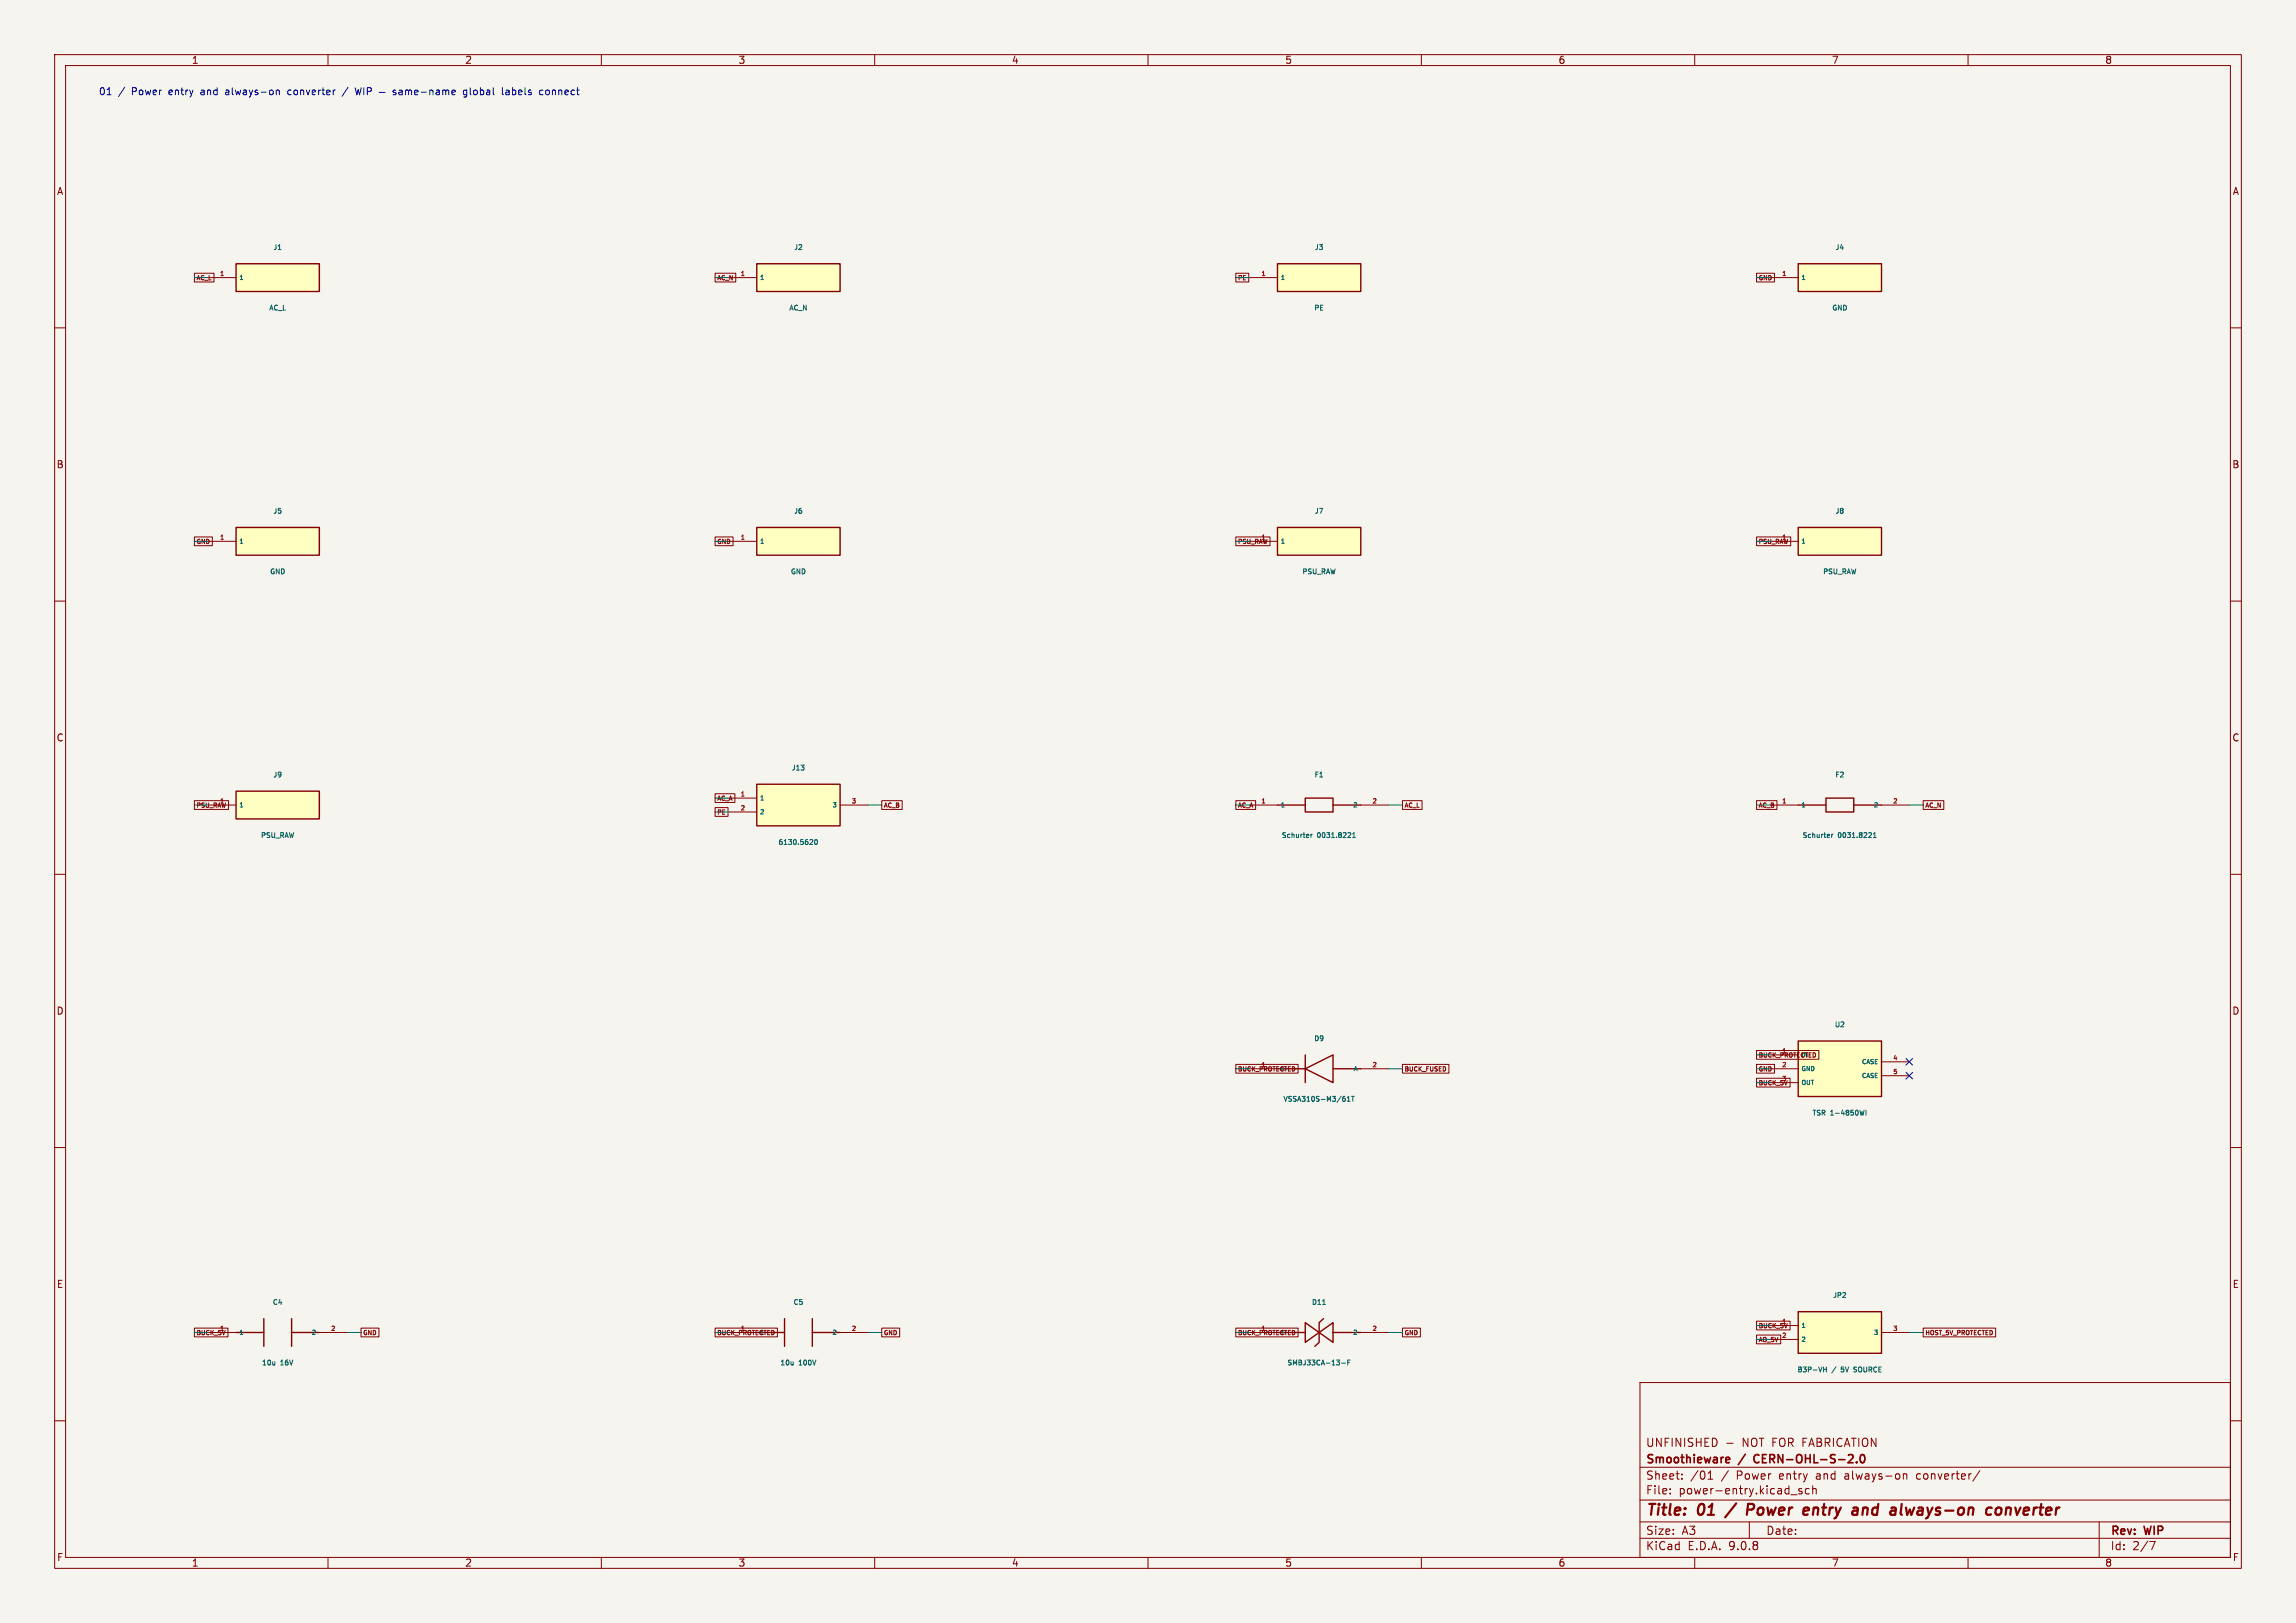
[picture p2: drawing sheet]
<svg xmlns="http://www.w3.org/2000/svg" width="420mm" height="297mm" viewBox="0 0 420 297" stroke-linecap="round" stroke-linejoin="round" font-family="sans-serif">
<defs><g id="words">
<g font-size="2.8" fill="#840000">
<text x="301" y="277.9">Title:</text>
<text x="310.6" y="277.9">01</text>
<text x="321.2" y="277.9">Power</text>
<text x="332.4" y="277.9">entry</text>
<text x="342.1" y="277.9">and</text>
<text x="349.9" y="277.9">always-on</text>
<text x="368.2" y="277.9">converter</text>
</g>
<g font-size="2.1" fill="#840000">
<text x="301" y="268.2">Smoothieware</text>
<text x="301" y="265">UNFINISHED</text>
<text x="318.2" y="268.2">/</text>
<text x="318.7" y="265">NOT FOR FABRICATION</text>
<text x="321.5" y="268.2">CERN-OHL-S-2.0</text>
<text x="301" y="273.7">File:</text>
<text x="301" y="271">Sheet:</text>
<text x="307.1" y="273.7">power-entry.kicad_sch</text>
<text x="309.2" y="271">/01</text>
<text x="314.9" y="271">/</text>
<text x="317.8" y="271">Power</text>
<text x="325.8" y="271">entry</text>
<text x="332.6" y="271">and</text>
<text x="338" y="271">always-on</text>
<text x="351.3" y="271">converter/</text>
<text x="301" y="281.1">Size:</text>
<text x="307.6" y="281.1">A3</text>
<text x="323" y="281.1">Date:</text>
<text x="386" y="281.3">Rev:</text>
<text x="392.4" y="281.3">WIP</text>
<text x="301" y="283.9">KiCad</text>
<text x="308.7" y="283.9">E.D.A.</text>
<text x="316.3" y="283.9">9.0.8</text>
<text x="386" y="283.9">Id:</text>
<text x="390.1" y="283.9">2/7</text>
</g>
<g font-size="1.8" fill="#840000">
<text x="35" y="11.9">1</text>
<text x="85" y="11.9">2</text>
<text x="135" y="11.9">3</text>
<text x="185" y="11.9">4</text>
<text x="235" y="11.9">5</text>
<text x="285" y="11.9">6</text>
<text x="335" y="11.9">7</text>
<text x="385" y="11.9">8</text>
<text x="10.3" y="35.9">A</text>
<text x="408.3" y="35.9">A</text>
<text x="10.3" y="85.9">B</text>
<text x="408.2" y="85.9">B</text>
<text x="10.3" y="135.9">C</text>
<text x="408.2" y="135.9">C</text>
<text x="10.3" y="185.9">D</text>
<text x="408.2" y="185.9">D</text>
<text x="10.3" y="235.9">E</text>
<text x="408.3" y="235.9">E</text>
<text x="10.3" y="285.9">F</text>
<text x="35" y="286.9">1</text>
<text x="85" y="286.9">2</text>
<text x="135" y="286.9">3</text>
<text x="185" y="286.9">4</text>
<text x="235" y="286.9">5</text>
<text x="285" y="286.9">6</text>
<text x="335" y="286.9">7</text>
<text x="385" y="286.9">8</text>
<text x="408.3" y="285.9">F</text>
</g>
<g font-size="1.8" fill="#0000c2">
<text x="18" y="17.6">01</text>
<text x="21.7" y="17.6">/</text>
<text x="24.2" y="17.6">Power</text>
<text x="31.2" y="17.6">entry</text>
<text x="37.2" y="17.6">and</text>
<text x="41.9" y="17.6">always-on</text>
<text x="53.5" y="17.6">converter</text>
<text x="86.6" y="17.6">global</text>
<text x="93.8" y="17.6">labels</text>
<text x="100.9" y="17.6">connect</text>
</g>
<g font-size="1.3" fill="#006464">
<text x="49.9" y="45.9">J1</text>
<text x="145.1" y="45.9">J2</text>
<text x="240.4" y="45.9">J3</text>
<text x="335.6" y="45.9">J4</text>
<text x="49.1" y="57">AC_L</text>
<text x="144.3" y="57">AC_N</text>
<text x="240.3" y="57">PE</text>
<text x="335" y="57">GND</text>
<text x="49.9" y="94.2">J5</text>
<text x="145.1" y="94.2">J6</text>
<text x="240.4" y="94.2">J7</text>
<text x="335.6" y="94.2">J8</text>
<text x="49.3" y="105.3">GND</text>
<text x="144.5" y="105.3">GND</text>
<text x="238.1" y="105.3">PSU_RAW</text>
<text x="333.4" y="105.3">PSU_RAW</text>
<text x="49.9" y="142.5">J9</text>
<text x="144.7" y="141.2">J13</text>
<text x="240.3" y="142.5">F1</text>
<text x="335.6" y="142.5">F2</text>
<text x="47.6" y="153.5">PSU_RAW</text>
<text x="142.3" y="154.8">6130.5620</text>
<text x="234.3" y="153.5">Schurter</text>
<text x="241" y="153.5">0031.8221</text>
<text x="329.6" y="153.5">Schurter</text>
<text x="336.2" y="153.5">0031.8221</text>
<text x="240.3" y="190.7">D9</text>
<text x="335.5" y="188.2">U2</text>
<text x="234.6" y="201.8">VSSA310S-M3/61T</text>
<text x="331.4" y="204.3">TSR</text>
<text x="334.8" y="204.3">1-4850WI</text>
<text x="49.8" y="239">C4</text>
<text x="145" y="239">C5</text>
<text x="239.9" y="239">D11</text>
<text x="335.2" y="237.7">JP2</text>
<text x="47.8" y="250.1">10u</text>
<text x="51.3" y="250.1">16V</text>
<text x="142.6" y="250.1">10u</text>
<text x="146.1" y="250.1">100V</text>
<text x="235.4" y="250.1">SMBJ33CA-13-F</text>
<text x="328.7" y="251.3">B3P-VH</text>
<text x="335.1" y="251.3">/</text>
<text x="337" y="251.3">5V</text>
<text x="339.6" y="251.3">SOURCE</text>
</g>
<g font-size="1.1" fill="#840000">
<text x="35.9" y="51.5">AC_L</text>
<text x="131.1" y="51.5">AC_N</text>
<text x="226.4" y="51.5">PE</text>
<text x="321.6" y="51.5">GND</text>
<text x="35.9" y="99.7">GND</text>
<text x="131.1" y="99.7">GND</text>
<text x="226.4" y="99.7">PSU_RAW</text>
<text x="321.6" y="99.7">PSU_RAW</text>
<text x="35.9" y="148">PSU_RAW</text>
<text x="131.1" y="146.7">AC_A</text>
<text x="131.1" y="149.3">PE</text>
<text x="161.6" y="148">AC_B</text>
<text x="226.4" y="148">AC_A</text>
<text x="256.8" y="148">AC_L</text>
<text x="321.6" y="148">AC_B</text>
<text x="352.1" y="148">AC_N</text>
<text x="226.4" y="196.3">BUCK_PROTECTED</text>
<text x="230.6" y="195.3">1</text>
<text x="234.2" y="196.2">K</text>
<text x="256.8" y="196.3">BUCK_FUSED</text>
<text x="321.6" y="196.3">GND</text>
<text x="321.6" y="193.7">BUCK_PROTECTED</text>
<text x="325.9" y="192.8">1</text>
<text x="325.9" y="197.9">3</text>
<text x="329.4" y="193.7">IN</text>
<text x="321.6" y="198.8">BUCK_5V</text>
<text x="35.9" y="244.5">BUCK_5V</text>
<text x="40.1" y="243.6">1</text>
<text x="66.3" y="244.5">GND</text>
<text x="131.1" y="244.5">BUCK_PROTECTED</text>
<text x="135.4" y="243.6">1</text>
<text x="138.9" y="244.5">1</text>
<text x="161.6" y="244.5">GND</text>
<text x="226.4" y="244.5">BUCK_PROTECTED</text>
<text x="230.6" y="243.6">1</text>
<text x="234.2" y="244.5">1</text>
<text x="256.8" y="244.5">GND</text>
<text x="321.6" y="243.3">BUCK_5V</text>
<text x="321.6" y="245.8">AO_5V</text>
<text x="325.9" y="242.3">1</text>
<text x="352.1" y="244.5">HOST_5V_PROTECTED</text>
</g>
<g font-size="1.1" fill="#a90000">
<text x="40.1" y="50.5">1</text>
<text x="135.4" y="50.5">1</text>
<text x="230.6" y="50.5">1</text>
<text x="325.9" y="50.5">1</text>
<text x="40.1" y="98.8">1</text>
<text x="135.4" y="98.8">1</text>
<text x="230.6" y="98.8">1</text>
<text x="325.9" y="98.8">1</text>
<text x="40.1" y="147.1">1</text>
<text x="135.4" y="145.8">1</text>
<text x="135.4" y="148.3">2</text>
<text x="155.7" y="147.1">3</text>
<text x="230.6" y="147.1">1</text>
<text x="250.9" y="147.1">2</text>
<text x="325.9" y="147.1">1</text>
<text x="346.2" y="147.1">2</text>
<text x="250.9" y="195.3">2</text>
<text x="325.9" y="195.3">2</text>
<text x="346.2" y="194.1">4</text>
<text x="346.2" y="196.6">5</text>
<text x="60.4" y="243.6">2</text>
<text x="155.7" y="243.6">2</text>
<text x="250.9" y="243.6">2</text>
<text x="325.9" y="244.9">2</text>
<text x="346.2" y="243.6">3</text>
</g>
<g font-size="1.1" fill="#006464">
<text x="43.7" y="51.4">1</text>
<text x="138.9" y="51.4">1</text>
<text x="234.2" y="51.4">1</text>
<text x="329.4" y="51.4">1</text>
<text x="43.7" y="99.7">1</text>
<text x="138.9" y="99.7">1</text>
<text x="234.2" y="99.7">1</text>
<text x="329.4" y="99.7">1</text>
<text x="43.7" y="147.9">1</text>
<text x="138.9" y="146.7">1</text>
<text x="138.9" y="149.2">2</text>
<text x="152.1" y="147.9">3</text>
<text x="234.2" y="147.9">1</text>
<text x="247.4" y="147.9">2</text>
<text x="329.4" y="147.9">1</text>
<text x="342.6" y="147.9">2</text>
<text x="247.4" y="196.2">A</text>
<text x="329.4" y="196.2">GND</text>
<text x="340.4" y="194.9">CASE</text>
<text x="340.4" y="197.5">CASE</text>
<text x="329.4" y="198.7">OUT</text>
<text x="43.7" y="244.5">1</text>
<text x="56.9" y="244.5">2</text>
<text x="152.1" y="244.5">2</text>
<text x="247.4" y="244.5">2</text>
<text x="329.4" y="243.2">1</text>
<text x="329.4" y="245.7">2</text>
<text x="342.6" y="244.5">3</text>
</g>
</g></defs>
<path d="M0 0h420v297h-420z" fill="#f5f4ef" stroke="#f5f4ef" stroke-width=".18"/>
<g fill="none" stroke="#840000" stroke-width=".18">
<path d="M10 10h400v277h-400zM12 12h396v273h-396zM60 10v2M110 10v2M160 10v2M210 10v2M260 10v2M310 10v2M360 10v2M10 60h2M408 60h2M10 110h2"/>
<path d="M408 110h2M10 160h2M408 160h2M10 210h2M408 210h2M38.1 243.8h5.1M58.4 243.8h5.1M300 253h108v32h-108zM10 260h2M300 278.5h108M300 274.5h108M300 268.5h108"/>
<path d="M305.5 273.2v.2M305.5 272.5v.1M307.7 270.5v.2M307.7 269.8v.1M312.4 270.7h.9M312.4 269.6l.5-.4v1.5M315.9 264.1h1.1M320 278.5v3M327.6 273.5h1.1M329.6 272.5l-.4-.1-.2 .2 .1 .2 .5 .2v.3h-.6M330.9 272.5l-.4-.1-.3 .3v.4l.2 .2h.5M331.6 272.5l.2-.1 .4 .1v.9"/>
<path d="M331.6 271.9v1.5M348.2 269.7v1M348.2 269.8l.2-.1 .3 .1 .1 .9M350.7 269.8v.7M362.2 269.1l-1.3 1.9M384 278.5v6.5M408 260h2M60 285v2M110 285v2M160 285v2M210 285v2M260 285v2"/>
<path d="M300 281.5h108M310 285v2M360 285v2M393.2 282.1h1l-.6 1.5"/>
</g>
<path d="M317.6 275.1l-2 2.6M320.5 275.2h-.7l-.3 2M320.6 276.2l-1 .1M330.6 275.9l.2 .1 .1 .3-1 .2M340.8 275.9l-.1 1.3M341.4 275.9l-.6 .2M348.6 275.9l.3 1.3 .5-.9M365.2 276.1a.52 .52 0 0 1 .5-.2 .52 .52 0 0 1 .4 .4l-.1 .5a.55 .55 0 0 1-.5 .4 .55 .55 0 0 1-.5-.4zM367 275.9l-.1 1.3M367.6 275.9l-.6 .2" fill="none" stroke="#840000" stroke-width=".4"/>
<path d="M315.9 266.7l.4 .1 .1 .2-.7 .2M316.3 267.6l-.4 .1M321 266.4l-.2 .4 .2 .7M338 267.7h1M338.9 266.3v.5M339.6 267.5v.2M340.4 266.3l.2-.1a.8 .8 0 0 1 .5 .7 .8 .8 0 0 1-.5 .8l-.2-.2-.1-.4z" fill="none" stroke="#840000" stroke-width=".3"/>
<path d="M43.2 243.8h5.1M48.3 241.3v5.1M53.3 243.8h5.1M53.3 241.3v5.1" fill="none" stroke="#840000" stroke-width=".25"/>
<path d="M50.3 249.2v.6M50.3 249.7h-.1" fill="none" stroke="#006464" stroke-width=".18"/>
<path d="M328.9 240h15.3v7.6h-15.3z" fill="#ffffc2"/>
<path d="M328.9 240h15.3v7.6h-15.3z" fill="none" stroke="#840000" stroke-width=".25"/>
<path d="M323.8 242.6h5.1M323.8 245.1h5.1M344.2 243.8h5" fill="none" stroke="#840000" stroke-width=".18"/>
<path d="M333.6 250.2v.9M333.6 250.6h.5M334.1 250.2v.9M339.1 251l.3 .1M339.3 250.2l-.2 .1 .2 .3" fill="none" stroke="#006464" stroke-width=".18"/>
<path d="M328.9 190.5h15.3v10.2h-15.3z" fill="#ffffc2"/>
<g fill="none" stroke="#840000" stroke-width=".25">
<path d="M328.9 147.3h5.1M334 146.1h5.1v2.5h-5.1zM339.1 147.3h5.1M233.7 195.6h5.1M238.8 195.6l5-2.6v5.1zM238.8 193v5.1M243.8 195.6h5.1M328.9 190.5h15.3v10.2h-15.3zM233.7 243.8h5.1M238.8 242l2.5 1.8-2.5 1.8zM241.3 243.8l2.5-1.8v3.6zM242.1 241.3l-.8 .7v3.6l-.8 .8"/>
<path d="M243.8 243.8h5.1"/>
</g>
<path d="M323.8 147.3h5.1M344.2 147.3h5M228.6 195.6h5.1M248.9 195.6h5.1M323.8 193h5.1M323.8 195.6h5.1M323.8 198.1h5.1M344.2 194.3h5M344.2 196.9h5M228.6 243.8h5.1M248.9 243.8h5.1" fill="none" stroke="#840000" stroke-width=".18"/>
<g fill="none" stroke="#006464" stroke-width=".18">
<path d="M335.1 152.7v.6M335.3 152.7l-.2 .1M341.8 153.3h.5M342.3 152.5v.3M342.7 153.3h.5M342.7 152.6l.2-.2v.9M245.8 200.6h.2M245.9 201l.2 .1-.2 .4M246.4 201.5h.6M246.4 200.9l.3-.3v.9M247.2 200.6h.5M247.5 200.6v.9"/>
<path d="M341 203.2l-.2 .9-.2-.7-.2 .7M341.3 203.2v.9M241.9 238.7h.5M245.4 249.4h.7M246.5 249.3h.3M247 248.9h-.5v.9"/>
</g>
<path d="M138.4 96.5h15.3v5.1h-15.3z" fill="#ffffc2"/>
<path d="M138.4 96.5h15.3v5.1h-15.3z" fill="none" stroke="#840000" stroke-width=".25"/>
<path d="M133.3 99.1h5.1" fill="none" stroke="#840000" stroke-width=".18"/>
<path d="M138.4 48.3h15.3v5h-15.3z" fill="#ffffc2"/>
<path d="M138.4 48.3h15.3v5h-15.3zM233.7 147.3h5.1M238.8 146.1h5v2.5h-5zM243.8 147.3h5.1" fill="none" stroke="#840000" stroke-width=".25"/>
<path d="M133.3 50.8h5.1M228.6 147.3h5.1M248.9 147.3h5.1" fill="none" stroke="#840000" stroke-width=".18"/>
<path d="M239.8 152.7v.6M240.1 152.7l-.3 .1M246.5 153.3h.6M247 152.5v.3M247.4 153.3h.5M247.4 152.6l.3-.2v.9" fill="none" stroke="#006464" stroke-width=".18"/>
<path d="M138.4 143.5h15.3v7.6h-15.3z" fill="#ffffc2"/>
<path d="M138.4 143.5h15.3v7.6h-15.3z" fill="none" stroke="#840000" stroke-width=".25"/>
<path d="M133.3 146.1h5.1M133.3 148.6h5.1M153.7 147.3h5" fill="none" stroke="#840000" stroke-width=".18"/>
<path d="M148.6 153.7v.3l-.5 .5h.6M149.1 153.7l.1-.1a.44 .44 0 0 1 .3 .5 .44 .44 0 0 1-.4 .4l-.1-.3z" fill="none" stroke="#006464" stroke-width=".18"/>
<path d="M43.2 144.8h15.2v5.1h-15.2z" fill="#ffffc2"/>
<path d="M43.2 144.8h15.2v5.1h-15.2z" fill="none" stroke="#840000" stroke-width=".25"/>
<path d="M38.1 147.3h5.1" fill="none" stroke="#840000" stroke-width=".18"/>
<path d="M43.2 96.5h15.2v5.1h-15.2z" fill="#ffffc2"/>
<path d="M43.2 96.5h15.2v5.1h-15.2zM138.4 243.8h5.1M143.5 241.3v5.1M148.6 243.8h5.1M148.6 241.3v5.1" fill="none" stroke="#840000" stroke-width=".25"/>
<path d="M38.1 99.1h5.1M133.3 243.8h5.1M153.7 243.8h5" fill="none" stroke="#840000" stroke-width=".18"/>
<path d="M145.1 249.2v.6M145.1 249.7h-.1" fill="none" stroke="#006464" stroke-width=".18"/>
<path d="M43.2 48.3h15.2v5h-15.2z" fill="#ffffc2"/>
<path d="M43.2 48.3h15.2v5h-15.2z" fill="none" stroke="#840000" stroke-width=".25"/>
<path d="M38.1 50.8h5.1" fill="none" stroke="#840000" stroke-width=".18"/>
<path d="M233.7 96.5h15.2v5.1h-15.2z" fill="#ffffc2"/>
<path d="M233.7 96.5h15.2v5.1h-15.2z" fill="none" stroke="#840000" stroke-width=".25"/>
<path d="M228.6 99.1h5.1" fill="none" stroke="#840000" stroke-width=".18"/>
<path d="M233.7 48.3h15.2v5h-15.2z" fill="#ffffc2"/>
<path d="M233.7 48.3h15.2v5h-15.2z" fill="none" stroke="#840000" stroke-width=".25"/>
<path d="M228.6 50.8h5.1" fill="none" stroke="#840000" stroke-width=".18"/>
<path d="M328.9 96.5h15.3v5.1h-15.3z" fill="#ffffc2"/>
<path d="M328.9 96.5h15.3v5.1h-15.3z" fill="none" stroke="#840000" stroke-width=".25"/>
<path d="M323.8 99.1h5.1" fill="none" stroke="#840000" stroke-width=".18"/>
<path d="M328.9 48.3h15.3v5h-15.3z" fill="#ffffc2"/>
<path d="M328.9 48.3h15.3v5h-15.3z" fill="none" stroke="#840000" stroke-width=".25"/>
<g fill="none" stroke="#840000" stroke-width=".18">
<path d="M35.6 50h3.5v1.6h-3.5zM130.8 50h3.8v1.6h-3.8zM226.1 50h2.3v1.6h-2.3zM321.3 50h3.3v1.6h-3.3zM323.8 50.8h5.1M35.6 98.3h3.2v1.6h-3.2zM130.8 98.3h3.3v1.6h-3.3zM226.1 98.3h6.2v1.6h-6.2zM321.3 98.3h6.3v1.6h-6.3zM35.6 146.5h6.2v1.6h-6.2zM130.8 145.2h3.6v1.7h-3.6zM130.8 147.8h2.4v1.6h-2.4z"/>
<path d="M161.3 146.5h3.7v1.6h-3.7zM226.1 146.5h3.6v1.6h-3.6zM256.5 146.5h3.6v1.6h-3.6zM321.3 146.5h3.7v1.6h-3.7zM351.8 146.5h3.8v1.6h-3.8zM226.1 194.8h11.4v1.6h-11.4zM256.5 194.8h8.5v1.6h-8.5zM321.3 194.8h3.3v1.6h-3.3zM321.3 197.3h6.1v1.6h-6.1zM321.3 192.2h11.4v1.6h-11.4zM35.6 243h6.1v1.6h-6.1zM66 243h3.3v1.6h-3.3z"/>
<path d="M130.8 243h11.4v1.6h-11.4zM161.3 243h3.3v1.6h-3.3zM226.1 243h11.4v1.6h-11.4zM256.5 243h3.3v1.6h-3.3zM321.3 241.8h6.1v1.6h-6.1zM321.3 244.3h4.4v1.6h-4.4zM351.8 243h13.2v1.6h-13.2z"/>
</g>
<g fill="none" stroke="#009600" stroke-width=".18">
<path d="M35.6 50.8h2.5M130.8 50.8h2.5M226.1 50.8h2.5M321.3 50.8h2.5M35.6 99.1h2.5M130.8 99.1h2.5M226.1 99.1h2.5M321.3 99.1h2.5M35.6 147.3h2.5M130.8 148.6h2.5M130.8 146.1h2.5M158.7 147.3h2.6"/>
<path d="M226.1 147.3h2.5M254 147.3h2.5M321.3 147.3h2.5M349.2 147.3h2.6M226.1 195.6h2.5M254 195.6h2.5M321.3 193h2.5M321.3 195.6h2.5M321.3 198.1h2.5M35.6 243.8h2.5M63.5 243.8h2.5M130.8 243.8h2.5"/>
<path d="M158.7 243.8h2.6M226.1 243.8h2.5M254 243.8h2.5M321.3 242.6h2.5M321.3 245.1h2.5M349.2 243.8h2.6"/>
</g>
<path d="M348.6 193.7l1.3 1.2M348.6 196.2l1.3 1.3M349.9 193.7l-1.3 1.2M349.9 196.2l-1.3 1.3" fill="none" stroke="#000084" stroke-width=".18"/>
<g fill="none" stroke="#0000c2" stroke-width=".18">
<path d="M19.6 17.3h.7M41.4 16.5h-.1M41.4 16.8l-.1 .2 .1 .3M50.5 16.6l.2-.1h.3l.1 .8M53.1 16.5h-.3l-.2 .2 .1 .5 .4 .1M63.7 16l-1.2 1.7M65 16l.3 1.3 .2-.9 .3 .9 .3-1.3M66.6 16v1.3M67.2 16.7h.6l.1-.2v-.3l-.7-.2v1.3M69.4 16.9h1.1M72.4 16.5h-.3l-.2 .2 .1 .1 .4 .2v.3h-.5M73 16.5h.5l.1 .8"/>
<path d="M73.6 16.8h-.5l-.2 .2 .2 .3h.5M74.2 16.6l.4-.1 .1 .2M74.2 16.5v.8M74.7 16.7l.2-.2h.3l.1 .8M74.7 16.7v.6M75.9 16.9l.6-.1-.1-.3h-.4l-.1 .2v.6h.5M77 16.8h1M78.6 16.6l.2-.1h.3l.1 .8M78.6 16.5v.8M79.8 16.5h.5l.1 .8M80.4 16.8h-.5l-.1 .2 .1 .3h.5M81 16.6l.4-.1 .2 .2"/>
<path d="M81 16.5v.8M81.6 16.7l.1-.2h.3l.1 .8M81.6 16.7v.6M82.7 16.9l.6-.1-.1-.3h-.3l-.2 .2v.6h.5M85.4 16.5h-.4l-.2 .2 .1 .6h.5M85.4 16.5v1l-.3 .3-.3-.1M86 16l.1 1.3M91.9 17.2l.2 .1M92.6 16.5h.5v.8M93.1 16.8h-.4l-.2 .2 .2 .3h.4M98.9 16.5h.4M99.3 17.3h-.4"/>
<path d="M100.4 16.5h-.3l-.3 .2 .1 .6h.5"/>
</g>
<use href="#words"/>
</svg>
